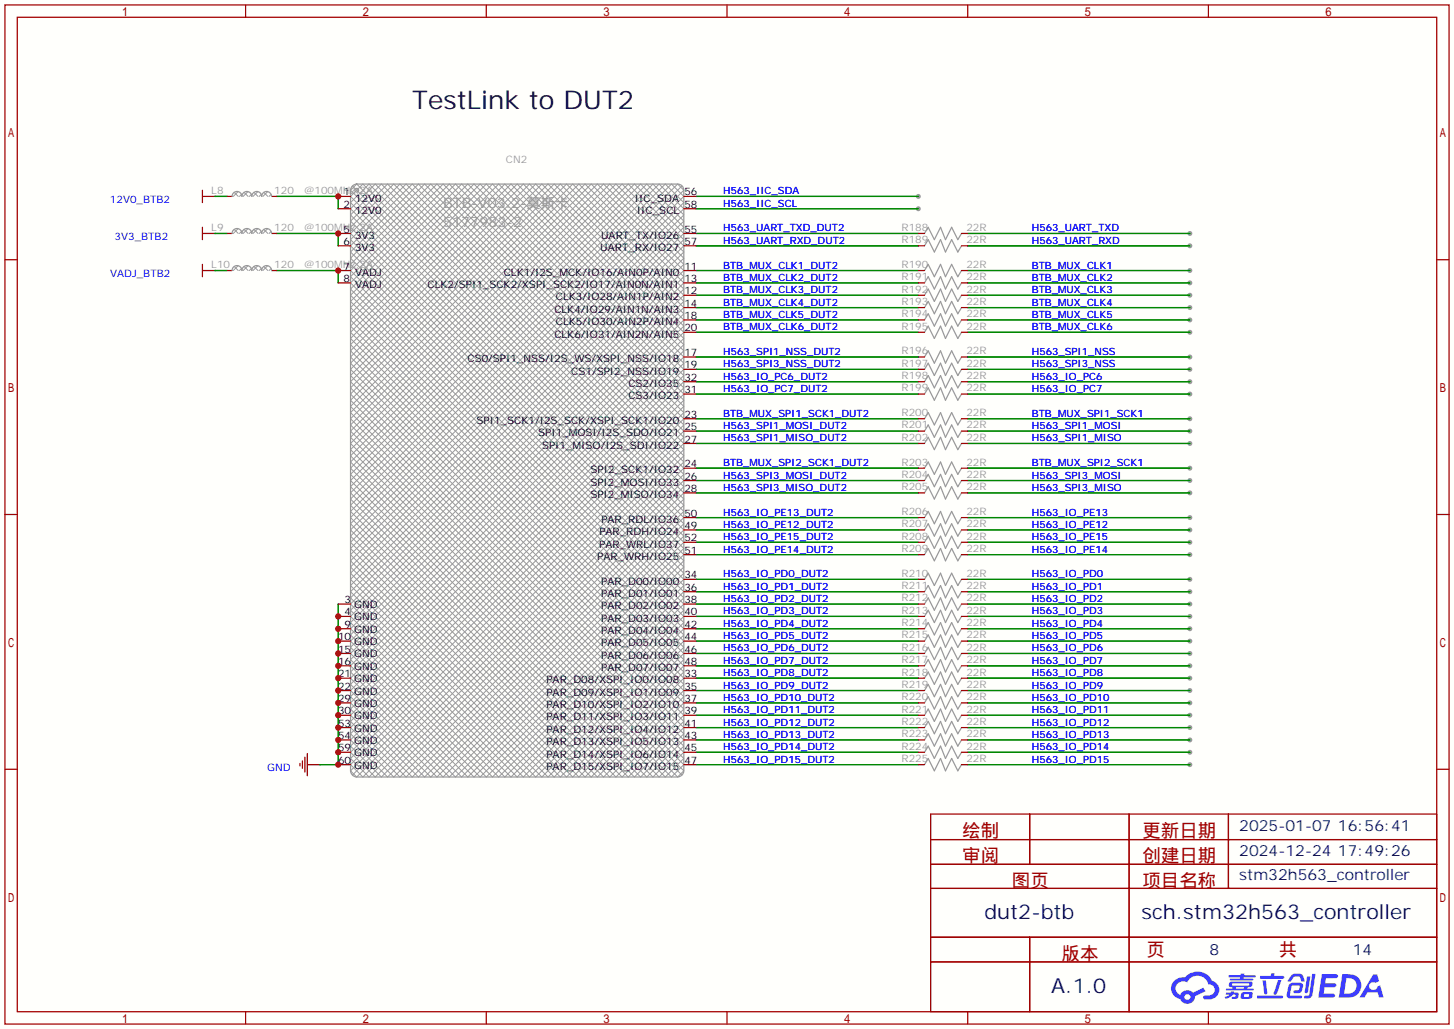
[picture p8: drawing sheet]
<svg xmlns="http://www.w3.org/2000/svg" width="299mm" height="212mm" viewBox="0 0 299 212" stroke-linecap="round" stroke-linejoin="round" font-family="sans-serif">
<defs><g id="words">
<text font-size="5.3" x="84.8" y="22.4">TestLink to DUT2</text>
<g font-size="4.2" fill="#000080">
<text x="202.6" y="189">dut2-btb</text>
<text x="234.9" y="189">sch.stm32h563_controller</text>
<text x="216.3" y="204.2">A.1.0</text>
</g>
<g font-size="3.8" fill="#a00000">
<text x="198" y="172.2">绘制</text>
<text x="235.1" y="172.2">更新日期</text>
<text x="198" y="177.3">审阅</text>
<text x="235.1" y="177.3">创建日期</text>
<text x="208.2" y="182.4">图页</text>
<text x="235.1" y="182.4">项目名称</text>
<text x="218.4" y="197.4">版本</text>
<text x="236" y="196.6">页</text>
<text x="263.1" y="196.6">共</text>
</g>
<g font-size="3.2" fill="#000080">
<text x="255" y="170.9">2025-01-07</text>
<text x="275.3" y="170.9">16:56:41</text>
<text x="255" y="176">2024-12-24</text>
<text x="275.3" y="176">17:49:26</text>
<text x="255" y="181">stm32h563_controller</text>
<text x="248.9" y="196.3">8</text>
<text x="278.4" y="196.3">14</text>
</g>
<g font-size="2.9" fill="#999">
<text x="91.2" y="42.8">BTB-V03.2-莫斯卡</text>
<text x="91.2" y="46.6">5177983-2</text>
</g>
<g font-size="2.1" fill="#999">
<text x="104.1" y="33.4">CN2</text>
<text x="43.5" y="39.9">L8</text>
<text x="56.4" y="39.9">120</text>
<text x="62.6" y="39.9">@100MHz,2A</text>
<text x="43.5" y="47.5">L9</text>
<text x="56.4" y="47.5">120</text>
<text x="62.6" y="47.5">@100MHz,2A</text>
<text x="185.5" y="47.5">R188</text>
<text x="198.9" y="47.5">22R</text>
<text x="185.5" y="50">R189</text>
<text x="198.9" y="50">22R</text>
<text x="43.5" y="55.1">L10</text>
<text x="56.4" y="55.1">120</text>
<text x="62.6" y="55.1">@100MHz,2A</text>
<text x="185.5" y="55.1">R190</text>
<text x="185.5" y="57.6">R191</text>
<text x="198.9" y="55.1">22R</text>
<text x="198.9" y="57.6">22R</text>
<text x="185.5" y="60.2">R192</text>
<text x="185.5" y="62.7">R193</text>
<text x="185.5" y="65.2">R194</text>
<text x="198.9" y="60.2">22R</text>
<text x="198.9" y="62.7">22R</text>
<text x="198.9" y="65.2">22R</text>
<text x="185.5" y="67.8">R195</text>
<text x="198.9" y="67.8">22R</text>
<text x="185.5" y="72.9">R196</text>
<text x="185.5" y="75.4">R197</text>
<text x="185.5" y="77.9">R198</text>
<text x="198.9" y="72.9">22R</text>
<text x="198.9" y="75.4">22R</text>
<text x="198.9" y="77.9">22R</text>
<text x="185.5" y="80.5">R199</text>
<text x="198.9" y="80.5">22R</text>
<text x="185.5" y="85.6">R200</text>
<text x="185.5" y="88.1">R201</text>
<text x="198.9" y="85.6">22R</text>
<text x="198.9" y="88.1">22R</text>
<text x="185.5" y="90.6">R202</text>
<text x="185.5" y="95.7">R203</text>
<text x="198.9" y="90.6">22R</text>
<text x="198.9" y="95.7">22R</text>
<text x="185.5" y="98.3">R204</text>
<text x="185.5" y="100.8">R205</text>
<text x="198.9" y="98.3">22R</text>
<text x="198.9" y="100.8">22R</text>
<text x="185.5" y="105.9">R206</text>
<text x="198.9" y="105.9">22R</text>
<text x="185.5" y="108.4">R207</text>
<text x="185.5" y="111">R208</text>
<text x="185.5" y="113.5">R209</text>
<text x="198.9" y="108.4">22R</text>
<text x="198.9" y="111">22R</text>
<text x="198.9" y="113.5">22R</text>
<text x="185.5" y="118.6">R210</text>
<text x="198.9" y="118.6">22R</text>
<text x="185.5" y="121.1">R211</text>
<text x="185.5" y="123.7">R212</text>
<text x="198.9" y="121.1">22R</text>
<text x="198.9" y="123.7">22R</text>
<text x="185.5" y="126.2">R213</text>
<text x="185.5" y="128.7">R214</text>
<text x="185.5" y="131.3">R215</text>
<text x="198.9" y="126.2">22R</text>
<text x="198.9" y="128.7">22R</text>
<text x="198.9" y="131.3">22R</text>
<text x="185.5" y="133.8">R216</text>
<text x="185.5" y="136.4">R217</text>
<text x="198.9" y="133.8">22R</text>
<text x="198.9" y="136.4">22R</text>
<text x="185.5" y="138.9">R218</text>
<text x="185.5" y="141.4">R219</text>
<text x="185.5" y="144">R220</text>
<text x="198.9" y="138.9">22R</text>
<text x="198.9" y="141.4">22R</text>
<text x="198.9" y="144">22R</text>
<text x="185.5" y="146.5">R221</text>
<text x="185.5" y="149.1">R222</text>
<text x="198.9" y="146.5">22R</text>
<text x="198.9" y="149.1">22R</text>
<text x="185.5" y="151.6">R223</text>
<text x="185.5" y="154.1">R224</text>
<text x="198.9" y="151.6">22R</text>
<text x="198.9" y="154.1">22R</text>
<text x="185.5" y="156.7">R225</text>
<text x="198.9" y="156.7">22R</text>
</g>
<g font-size="2.1" fill="#00f">
<text x="22.6" y="41.8">12V0_BTB2</text>
<text x="148.8" y="40">H563_IIC_SDA</text>
<text x="148.8" y="42.5">H563_IIC_SCL</text>
<text x="148.8" y="47.6">H563_UART_TXD_DUT2</text>
<text x="212.3" y="47.6">H563_UART_TXD</text>
<text x="23.6" y="49.4">3V3_BTB2</text>
<text x="148.8" y="50.1">H563_UART_RXD_DUT2</text>
<text x="212.3" y="50.1">H563_UART_RXD</text>
<text x="22.7" y="57.1">VADJ_BTB2</text>
<text x="148.8" y="55.2">BTB_MUX_CLK1_DUT2</text>
<text x="148.8" y="57.8">BTB_MUX_CLK2_DUT2</text>
<text x="212.3" y="57.8">BTB_MUX_CLK2</text>
<text x="212.3" y="55.2">BTB_MUX_CLK1</text>
<text x="148.8" y="60.3">BTB_MUX_CLK3_DUT2</text>
<text x="148.8" y="62.8">BTB_MUX_CLK4_DUT2</text>
<text x="148.8" y="65.4">BTB_MUX_CLK5_DUT2</text>
<text x="212.3" y="65.4">BTB_MUX_CLK5</text>
<text x="212.3" y="62.8">BTB_MUX_CLK4</text>
<text x="212.3" y="60.3">BTB_MUX_CLK3</text>
<text x="148.8" y="67.9">BTB_MUX_CLK6_DUT2</text>
<text x="212.3" y="67.9">BTB_MUX_CLK6</text>
<text x="148.8" y="75.5">H563_SPI3_NSS_DUT2</text>
<text x="148.8" y="73">H563_SPI1_NSS_DUT2</text>
<text x="212.3" y="73">H563_SPI1_NSS</text>
<text x="212.3" y="75.5">H563_SPI3_NSS</text>
<text x="148.8" y="80.6">H563_IO_PC7_DUT2</text>
<text x="148.8" y="78.1">H563_IO_PC6_DUT2</text>
<text x="212.3" y="78.1">H563_IO_PC6</text>
<text x="212.3" y="80.6">H563_IO_PC7</text>
<text x="148.8" y="85.7">BTB_MUX_SPI1_SCK1_DUT2</text>
<text x="148.8" y="88.2">H563_SPI1_MOSI_DUT2</text>
<text x="212.3" y="88.2">H563_SPI1_MOSI</text>
<text x="212.3" y="85.7">BTB_MUX_SPI1_SCK1</text>
<text x="148.8" y="90.8">H563_SPI1_MISO_DUT2</text>
<text x="148.8" y="95.9">BTB_MUX_SPI2_SCK1_DUT2</text>
<text x="212.3" y="95.9">BTB_MUX_SPI2_SCK1</text>
<text x="212.3" y="90.8">H563_SPI1_MISO</text>
<text x="148.8" y="100.9">H563_SPI3_MISO_DUT2</text>
<text x="148.8" y="98.4">H563_SPI3_MOSI_DUT2</text>
<text x="212.3" y="98.4">H563_SPI3_MOSI</text>
<text x="212.3" y="100.9">H563_SPI3_MISO</text>
<text x="148.8" y="106">H563_IO_PE13_DUT2</text>
<text x="212.3" y="106">H563_IO_PE13</text>
<text x="148.8" y="111.1">H563_IO_PE15_DUT2</text>
<text x="148.8" y="108.6">H563_IO_PE12_DUT2</text>
<text x="148.8" y="113.6">H563_IO_PE14_DUT2</text>
<text x="212.3" y="113.6">H563_IO_PE14</text>
<text x="212.3" y="108.6">H563_IO_PE12</text>
<text x="212.3" y="111.1">H563_IO_PE15</text>
<text x="148.8" y="118.7">H563_IO_PD0_DUT2</text>
<text x="212.3" y="118.7">H563_IO_PD0</text>
<text x="148.8" y="121.3">H563_IO_PD1_DUT2</text>
<text x="148.8" y="123.8">H563_IO_PD2_DUT2</text>
<text x="212.3" y="123.8">H563_IO_PD2</text>
<text x="212.3" y="121.3">H563_IO_PD1</text>
<text x="148.8" y="126.3">H563_IO_PD3_DUT2</text>
<text x="148.8" y="131.4">H563_IO_PD5_DUT2</text>
<text x="148.8" y="128.9">H563_IO_PD4_DUT2</text>
<text x="212.3" y="128.9">H563_IO_PD4</text>
<text x="212.3" y="131.4">H563_IO_PD5</text>
<text x="212.3" y="126.3">H563_IO_PD3</text>
<text x="148.8" y="136.5">H563_IO_PD7_DUT2</text>
<text x="148.8" y="134">H563_IO_PD6_DUT2</text>
<text x="212.3" y="134">H563_IO_PD6</text>
<text x="212.3" y="136.5">H563_IO_PD7</text>
<text x="148.8" y="141.6">H563_IO_PD9_DUT2</text>
<text x="148.8" y="139">H563_IO_PD8_DUT2</text>
<text x="212.3" y="139">H563_IO_PD8</text>
<text x="212.3" y="141.6">H563_IO_PD9</text>
<text x="148.8" y="146.7">H563_IO_PD11_DUT2</text>
<text x="148.8" y="144.1">H563_IO_PD10_DUT2</text>
<text x="148.8" y="149.2">H563_IO_PD12_DUT2</text>
<text x="212.3" y="149.2">H563_IO_PD12</text>
<text x="212.3" y="144.1">H563_IO_PD10</text>
<text x="212.3" y="146.7">H563_IO_PD11</text>
<text x="148.8" y="151.7">H563_IO_PD13_DUT2</text>
<text x="148.8" y="154.3">H563_IO_PD14_DUT2</text>
<text x="212.3" y="154.3">H563_IO_PD14</text>
<text x="212.3" y="151.7">H563_IO_PD13</text>
<text x="55" y="158.5">GND</text>
<text x="148.8" y="156.8">H563_IO_PD15_DUT2</text>
<text x="212.3" y="156.8">H563_IO_PD15</text>
</g>
<g font-size="2.1">
<text x="70.7" y="40.2">1</text>
<text x="73.1" y="41.5">12V0</text>
<text x="130.7" y="41.5">IIC_SDA</text>
<text x="140.8" y="40.2">56</text>
<text x="70.7" y="47.8">5</text>
<text x="70.7" y="42.7">2</text>
<text x="73.1" y="44">12V0</text>
<text x="131.1" y="44">IIC_SCL</text>
<text x="140.8" y="42.7">58</text>
<text x="140.8" y="47.8">55</text>
<text x="70.7" y="50.4">6</text>
<text x="73.1" y="51.6">3V3</text>
<text x="73.1" y="49.1">3V3</text>
<text x="123.5" y="51.6">UART_RX/IO27</text>
<text x="123.7" y="49.1">UART_TX/IO26</text>
<text x="140.8" y="50.4">57</text>
<text x="70.7" y="58">8</text>
<text x="70.7" y="55.4">7</text>
<text x="73.1" y="59.2">VADJ</text>
<text x="73.1" y="56.7">VADJ</text>
<text x="88" y="59.2">CLK2/SPI1_SCK2/XSPI_SCK2/IO17/AIN0N/AIN1</text>
<text x="103.7" y="56.7">CLK1/I2S_MCK/IO16/AIN0P/AIN0</text>
<text x="140.8" y="58">13</text>
<text x="140.8" y="55.4">11</text>
<text x="114.1" y="64.3">CLK4/IO29/AIN1N/AIN3</text>
<text x="114.4" y="61.8">CLK3/IO28/AIN1P/AIN2</text>
<text x="140.8" y="65.6">18</text>
<text x="140.8" y="63.1">14</text>
<text x="140.8" y="60.5">12</text>
<text x="114.1" y="69.4">CLK6/IO31/AIN2N/AIN5</text>
<text x="114.4" y="66.9">CLK5/IO30/AIN2P/AIN4</text>
<text x="140.8" y="68.1">20</text>
<text x="96.2" y="74.5">CS0/SPI1_NSS/I2S_WS/XSPI_NSS/IO18</text>
<text x="117.6" y="77">CS1/SPI2_NSS/IO19</text>
<text x="140.8" y="73.2">17</text>
<text x="140.8" y="75.8">19</text>
<text x="129.3" y="79.6">CS2/IO35</text>
<text x="129.3" y="82.1">CS3/IO23</text>
<text x="140.8" y="78.3">32</text>
<text x="140.8" y="80.8">31</text>
<text x="98.1" y="87.2">SPI1_SCK1/I2S_SCK/XSPI_SCK1/IO20</text>
<text x="110.8" y="89.7">SPI1_MOSI/I2S_SDO/IO21</text>
<text x="140.8" y="85.9">23</text>
<text x="140.8" y="88.5">25</text>
<text x="111.5" y="92.3">SPI1_MISO/I2S_SDI/IO22</text>
<text x="140.8" y="91">27</text>
<text x="121.5" y="99.9">SPI2_MOSI/IO33</text>
<text x="121.5" y="97.3">SPI2_SCK1/IO32</text>
<text x="140.8" y="98.6">26</text>
<text x="140.8" y="101.2">28</text>
<text x="140.8" y="96.1">24</text>
<text x="121.5" y="102.4">SPI2_MISO/IO34</text>
<text x="123.8" y="107.5">PAR_RDL/IO36</text>
<text x="140.8" y="106.2">50</text>
<text x="123.3" y="112.6">PAR_WRL/IO37</text>
<text x="123.3" y="110">PAR_RDH/IO24</text>
<text x="140.8" y="113.9">51</text>
<text x="140.8" y="111.3">52</text>
<text x="140.8" y="108.8">49</text>
<text x="122.9" y="115.1">PAR_WRH/IO25</text>
<text x="140.8" y="118.9">34</text>
<text x="70.9" y="124">3</text>
<text x="72.9" y="125">GND</text>
<text x="123.7" y="120.2">PAR_D00/IO00</text>
<text x="123.7" y="122.7">PAR_D01/IO01</text>
<text x="123.7" y="125.3">PAR_D02/IO02</text>
<text x="140.8" y="121.5">36</text>
<text x="140.8" y="124">38</text>
<text x="69.6" y="131.6">10</text>
<text x="70.9" y="129.1">9</text>
<text x="70.9" y="126.6">4</text>
<text x="72.9" y="130.1">GND</text>
<text x="72.9" y="127.6">GND</text>
<text x="123.7" y="127.8">PAR_D03/IO03</text>
<text x="123.7" y="130.4">PAR_D04/IO04</text>
<text x="140.8" y="126.6">40</text>
<text x="140.8" y="129.1">42</text>
<text x="140.8" y="131.6">44</text>
<text x="69.6" y="136.7">16</text>
<text x="69.6" y="134.2">15</text>
<text x="72.9" y="137.7">GND</text>
<text x="72.9" y="135.2">GND</text>
<text x="72.9" y="132.7">GND</text>
<text x="123.7" y="132.9">PAR_D05/IO05</text>
<text x="123.7" y="135.4">PAR_D06/IO06</text>
<text x="123.7" y="138">PAR_D07/IO07</text>
<text x="140.8" y="134.2">46</text>
<text x="140.8" y="136.7">48</text>
<text x="69.6" y="141.8">22</text>
<text x="69.6" y="139.3">21</text>
<text x="72.9" y="142.8">GND</text>
<text x="72.9" y="140.3">GND</text>
<text x="112.5" y="140.5">PAR_D08/XSPI_IO0/IO08</text>
<text x="112.5" y="143.1">PAR_D09/XSPI_IO1/IO09</text>
<text x="140.8" y="139.3">33</text>
<text x="140.8" y="141.8">35</text>
<text x="69.6" y="149.4">53</text>
<text x="69.6" y="146.9">30</text>
<text x="69.6" y="144.3">29</text>
<text x="72.9" y="147.9">GND</text>
<text x="72.9" y="145.4">GND</text>
<text x="112.5" y="145.6">PAR_D10/XSPI_IO2/IO10</text>
<text x="112.5" y="148.1">PAR_D11/XSPI_IO3/IO11</text>
<text x="140.8" y="144.3">37</text>
<text x="140.8" y="146.9">39</text>
<text x="140.8" y="149.4">41</text>
<text x="69.6" y="154.5">59</text>
<text x="69.6" y="152">54</text>
<text x="72.9" y="155.5">GND</text>
<text x="72.9" y="153">GND</text>
<text x="72.9" y="150.4">GND</text>
<text x="112.5" y="150.7">PAR_D12/XSPI_IO4/IO12</text>
<text x="112.5" y="153.2">PAR_D13/XSPI_IO5/IO13</text>
<text x="112.5" y="155.8">PAR_D14/XSPI_IO6/IO14</text>
<text x="140.8" y="152">43</text>
<text x="140.8" y="154.5">45</text>
<text x="69.6" y="157">60</text>
<text x="72.9" y="158.1">GND</text>
<text x="112.5" y="158.3">PAR_D15/XSPI_IO7/IO15</text>
<text x="140.8" y="157">47</text>
</g>
</g></defs>
<path d="M0 0h299.2v211.6h-299.2z" fill="#fffffc"/>
<g fill="#999">
<circle cx="189" cy="40.4" r=".51"/>
<circle cx="189" cy="42.9" r=".51"/>
<circle cx="244.9" cy="50.5" r=".51"/>
<circle cx="244.9" cy="48" r=".51"/>
<circle cx="244.9" cy="154.7" r=".51"/>
<circle cx="244.9" cy="157.2" r=".51"/>
<circle cx="244.9" cy="149.6" r=".51"/>
<circle cx="244.9" cy="152.1" r=".51"/>
<circle cx="244.9" cy="144.5" r=".51"/>
<circle cx="244.9" cy="147.1" r=".51"/>
<circle cx="244.9" cy="139.4" r=".51"/>
<circle cx="244.9" cy="142" r=".51"/>
<circle cx="244.9" cy="134.4" r=".51"/>
<circle cx="244.9" cy="136.9" r=".51"/>
<circle cx="244.9" cy="129.3" r=".51"/>
<circle cx="244.9" cy="131.8" r=".51"/>
<circle cx="244.9" cy="124.2" r=".51"/>
<circle cx="244.9" cy="126.7" r=".51"/>
<circle cx="244.9" cy="121.7" r=".51"/>
<circle cx="244.9" cy="114" r=".51"/>
<circle cx="244.9" cy="119.1" r=".51"/>
<circle cx="244.9" cy="106.4" r=".51"/>
<circle cx="244.9" cy="109" r=".51"/>
<circle cx="244.9" cy="111.5" r=".51"/>
<circle cx="244.9" cy="96.3" r=".51"/>
<circle cx="244.9" cy="98.8" r=".51"/>
<circle cx="244.9" cy="101.3" r=".51"/>
<circle cx="244.9" cy="91.2" r=".51"/>
<circle cx="244.9" cy="88.6" r=".51"/>
<circle cx="244.9" cy="73.4" r=".51"/>
<circle cx="244.9" cy="75.9" r=".51"/>
<circle cx="244.9" cy="78.5" r=".51"/>
<circle cx="244.9" cy="81" r=".51"/>
<circle cx="244.9" cy="86.1" r=".51"/>
<circle cx="244.9" cy="68.3" r=".51"/>
<circle cx="244.9" cy="65.8" r=".51"/>
<circle cx="244.9" cy="63.2" r=".51"/>
<circle cx="244.9" cy="60.7" r=".51"/>
<circle cx="244.9" cy="58.2" r=".51"/>
<circle cx="244.9" cy="55.6" r=".51"/>
</g>
<g fill="none" stroke="#a10000" stroke-width=".25">
<path d="M1 1h297.2v209.6h-297.2zM3.6 3.6h292.1v204.4h-292.1zM50.5 1v2.6M100.1 1v2.6M149.6 1v2.6M199.1 1v2.6M248.7 1v2.6M1 53.4h2.6M295.7 53.4h2.5M1 105.8h2.6M295.7 105.8h2.5M1 158.2h2.6"/>
<path d="M295.7 158.2h2.5M50.5 208v2.6M100.1 208v2.6M149.6 208v2.6M199.1 208v2.6M248.7 208v2.6"/>
</g>
<g fill="#5487ff">
<path d="M272 200.3h2.7a.48 .48 0 0 1 .7 .4 .48 .48 0 0 1-.7 .4h-1.8l-.2 1.1h1.9a.43 .43 0 0 1 .4 .4 .43 .43 0 0 1-.5 .4h-1.9l-.2 1.3h1.7a.45 .45 0 0 1 .6 .2 .45 .45 0 0 1-.2 .6h-3.2z"/>
<path d="M282.6 200.3h.8l.4 1.5-.7 .3a.84 .84 0 0 0-1.2 .3 .84 .84 0 0 0 .3 1.1 .84 .84 0 0 0 1.1-.4l.1-.2 .6-.3 .7 2.5h-.9l-.3-1h-2.1l-.6 1h-1.1z"/>
<path d="M269 200.8h.7l-.5 3.1a.36 .36 0 0 1-.4 .3 .36 .36 0 0 1-.3-.3z"/>
<path d="M270 200.2h.7l-.6 4.3a1.13 1.13 0 0 1-1.8 .6l.2-.4h.8l.1-.2z"/>
<path d="M265.7 200.6l.6-.4h1a.77 .77 0 0 1 .9 .5l.3 1-.2 .2h-.5l-.3-.9-.2-.2-1 .1-.7 1-.6-.1v-.2z"/>
<path d="M265.3 202.4l.5-.3h1.7a.81 .81 0 0 1 .7 .5 .81 .81 0 0 1-.2 .8 .81 .81 0 0 1-.9 .8h-.7a.32 .32 0 0 1-.3-.3 .32 .32 0 0 1 .4-.3h.8l.2-.9-1.7 .1-.3 1.8 2.2 .1a.32 .32 0 0 1 .3 .4 .32 .32 0 0 1-.4 .2h-2.3l-.4-.3-.1-.5z"/>
<path d="M258.7 204.7h5a.33 .33 0 0 1 .4 .3 .33 .33 0 0 1-.4 .3h-4.9l-.1-.1z"/>
<path d="M263 201.5h.7l-.6 2a.98 .98 0 0 1-.8 1.1l-.2-.3z"/>
<path d="M259.8 201.6h.7l.3 2.5a.34 .34 0 0 1-.3 .4 .34 .34 0 0 1-.4-.3z"/>
<path d="M259.3 200.7h2.2l.2-.6h.6l-.1 .6h1.8a.32 .32 0 0 1 .3 .3 .32 .32 0 0 1-.4 .3h-4.5l-.1-.2z"/>
<path d="M252.3 204.1h.9l.1-.3h.7l-.1 .3h.9a.82 .82 0 0 1-.6 1.3h-.7v-.4l.7-.2v-.2l-.5-.1-.4 .5-1.1 .4-.2-.4 1-.5h-.8z"/>
<path d="M252.9 200.5h2.4l.1-.3h.7l-.1 .3h2.2l.3 .3-.3 .2h-2.2l-.1 .2h1.8l.2 .3-.2 .1h-4.5l-.1-.1v-.3h2l.1-.2h-2.3l-.1-.2z"/>
<path d="M276.2 200.3l-.7 4.9h1.6a2.5 2.5 0 0 0 3.1-2.5 2.5 2.5 0 0 0-3.1-2.4zM277.1 201.1a1.61 1.61 0 0 1 2 1.5 1.61 1.61 0 0 1-1.8 1.7h-.7z"/>
<path d="M253 202a.55 .55 0 0 0-.2 .8 .55 .55 0 0 0 .7 .2l.1 .3h-1.3v.3l5.5 .1 .2-.2-.2-.2h-1.2l.2-.3a.7 .7 0 0 0 .9-.3 .7 .7 0 0 0-.1-.8l-4.1-.1zM253.6 202.3l3.3-.1 .2 .1-.2 .3h-3.2zM254.3 203h1.7l-.1 .3h-1.5z"/>
<path d="M255.5 204.2a1.05 1.05 0 0 0-.1 1.2 2.91 2.91 0 0 0 2.2-.2 .98 .98 0 0 0 0-1.2h-1.6zM256.1 204.5l.8-.1 .1 .1v.3l-.2 .2-.8-.1z"/>
<path d="M241.7 201.6a2.23 2.23 0 0 0-.6 2.3 2.23 2.23 0 0 0 1.8 1.6 1.58 1.58 0 0 0 1.7 .9 1.58 1.58 0 0 0 1.3-1.5l2.2-1.1-.5-.7-2.1 1a1.65 1.65 0 0 0-2.6 .4 1.45 1.45 0 0 1-.8-1.9 1.45 1.45 0 0 1 2-.7l.2 .1a2.3 2.3 0 0 1 2.3-1.3 2.3 2.3 0 0 1 2.1 1.7 1.12 1.12 0 0 1 1.3 1 1.12 1.12 0 0 1-1.2 1.2h-.7a.45 .45 0 0 0-.5 .4 .45 .45 0 0 0 .4 .5 2.21 2.21 0 0 0 2.2-.5 2.21 2.21 0 0 0 .5-2.3 2.13 2.13 0 0 0-1.3-1.1 3.3 3.3 0 0 0-5.5-.7l-1.2 .1zM243.8 205a.57 .57 0 0 1 1.1 0 .57 .57 0 0 1-1.1 0z"/>
</g>
<g fill="none" stroke="#a10000" stroke-width=".25">
<path d="M41.7 39.1v2.6M41.7 55.6h2.5M41.7 46.7v2.6M41.7 54.4v2.5M41.7 48h2.5M41.7 40.4h2.5M61.7 157v.5M62.2 156.5v1.5M62.7 155.7v3.1M63.2 157.2h2.6M63.2 154.9v4.6M191.5 167.4h104.2v40.6h-104.2z"/>
<path d="M191.5 172.6h104.2M191.5 177.7h104.2M211.9 167.4v10.3M232.3 167.4v40.6M252.8 167.4v15.3M191.5 182.7h104.2M191.5 192.7h104.2M191.5 197.8h104.2M211.9 192.7v15.3"/>
</g>
<g fill="none" stroke="#870000" stroke-width=".25">
<path d="M44.2 55.6h.1M44.2 48h.1M44.2 40.4h.1M46.7 40.4h1.1M46.7 48h1.1M46.7 55.6h1.1M55.9 40.4h1M55.9 48h1M55.9 55.6h1M69.6 40.4h2.5M69.6 48h2.5M69.6 50.5h2.5"/>
<path d="M69.6 55.6h2.5M69.6 58.2h2.5M69.6 42.9h2.5M140.7 40.4h2.6M140.7 48h2.6M140.7 50.5h2.6M140.7 55.6h2.6M140.7 58.2h2.6M140.7 42.9h2.6M189 48h1.2M189 50.5h1.2M189 55.6h1.2"/>
<path d="M189 58.2h1.2M197.9 48h1.2M197.9 50.5h1.2M197.9 55.6h1.2M197.9 58.2h1.2M140.7 60.7h2.6M140.7 63.2h2.6M140.7 65.8h2.6M140.7 68.3h2.6M140.7 73.4h2.6M140.7 75.9h2.6M140.7 78.5h2.6"/>
<path d="M189 60.7h1.2M189 63.2h1.2M189 65.8h1.2M189 68.3h1.2M189 73.4h1.2M189 75.9h1.2M189 78.5h1.2M197.9 60.7h1.2M197.9 63.2h1.2M197.9 65.8h1.2M197.9 68.3h1.2M197.9 73.4h1.2"/>
<path d="M197.9 75.9h1.2M197.9 78.5h1.2M140.7 81h2.6M140.7 86.1h2.6M140.7 88.6h2.6M140.7 91.2h2.6M140.7 96.3h2.6M140.7 98.8h2.6M189 81h1.2M189 86.1h1.2M189 88.6h1.2M189 91.2h1.2"/>
<path d="M189 96.3h1.2M189 98.8h1.2M197.9 81h1.2M197.9 86.1h1.2M197.9 88.6h1.2M197.9 91.2h1.2M197.9 96.3h1.2M197.9 98.8h1.2M140.7 101.3h2.6M140.7 106.4h2.6M140.7 109h2.6M140.7 111.5h2.6"/>
<path d="M140.7 114h2.6M140.7 119.1h2.6M189 101.3h1.2M189 106.4h1.2M189 109h1.2M189 111.5h1.2M189 114h1.2M189 119.1h1.2M197.9 101.3h1.2M197.9 106.4h1.2M197.9 109h1.2M197.9 111.5h1.2"/>
<path d="M197.9 114h1.2M197.9 119.1h1.2M69.6 124.2h2.5M69.6 126.7h2.5M69.6 129.3h2.5M69.6 131.8h2.5M69.6 134.4h2.5M69.6 136.9h2.5M69.6 139.4h2.5M140.7 121.7h2.6M140.7 124.2h2.6M140.7 126.7h2.6"/>
<path d="M140.7 129.3h2.6M140.7 131.8h2.6M140.7 134.4h2.6M140.7 136.9h2.6M140.7 139.4h2.6M189 121.7h1.2M189 124.2h1.2M189 126.7h1.2M189 129.3h1.2M189 131.8h1.2M189 134.4h1.2M189 136.9h1.2"/>
<path d="M189 139.4h1.2M197.9 121.7h1.2M197.9 124.2h1.2M197.9 126.7h1.2M197.9 129.3h1.2M197.9 131.8h1.2M197.9 134.4h1.2M197.9 136.9h1.2M197.9 139.4h1.2M65.8 157.2h.1M69.6 142h2.5M69.6 144.5h2.5"/>
<path d="M69.6 147.1h2.5M69.6 149.6h2.5M69.6 152.1h2.5M69.6 154.7h2.5M69.6 157.2h2.5M140.7 142h2.6M140.7 144.5h2.6M140.7 147.1h2.6M140.7 149.6h2.6M140.7 152.1h2.6M140.7 154.7h2.6M140.7 157.2h2.6"/>
<path d="M189 142h1.2M189 144.5h1.2M189 147.1h1.2M189 149.6h1.2M189 152.1h1.2M189 154.7h1.2M189 157.2h1.2M197.9 142h1.2M197.9 144.5h1.2M197.9 147.1h1.2M197.9 149.6h1.2M197.9 152.1h1.2"/>
<path d="M197.9 154.7h1.2M197.9 157.2h1.2"/>
</g>
<g fill="none" stroke="#008700" stroke-width=".25">
<path d="M44.2 40.4h2.5M44.2 48h2.5M44.2 55.6h2.5M56.9 40.4h12.7v2.5M56.9 48h12.7v2.5M56.9 55.6h12.7v2.6M143.3 40.4h45.7M143.3 42.9h45.7M143.3 48h45.7M143.3 50.5h45.7M143.3 55.6h45.7M143.3 58.2h45.7"/>
<path d="M199.1 48h45.8M199.1 50.5h45.8M199.1 55.6h45.8M199.1 58.2h45.8M143.3 60.7h45.7M143.3 63.2h45.7M143.3 65.8h45.7M143.3 68.3h45.7M143.3 78.5h45.7M143.3 75.9h45.7M143.3 73.4h45.7M199.1 60.7h45.8"/>
<path d="M199.1 63.2h45.8M199.1 65.8h45.8M199.1 68.3h45.8M199.1 78.5h45.8M199.1 75.9h45.8M199.1 73.4h45.8M143.3 86.1h45.7M143.3 81h45.7M143.3 88.6h45.7M143.3 91.2h45.7M143.3 98.8h45.7M143.3 96.3h45.7"/>
<path d="M199.1 86.1h45.8M199.1 81h45.8M199.1 88.6h45.8M199.1 91.2h45.8M199.1 98.8h45.8M199.1 96.3h45.8M143.3 101.3h45.7M143.3 111.5h45.7M143.3 109h45.7M143.3 106.4h45.7M143.3 119.1h45.7M143.3 114h45.7"/>
<path d="M199.1 101.3h45.8M199.1 111.5h45.8M199.1 109h45.8M199.1 106.4h45.8M199.1 119.1h45.8M199.1 114h45.8M69.6 124.2v33h-3.8M143.3 121.7h45.7M143.3 126.7h45.7M143.3 124.2h45.7M143.3 131.8h45.7M143.3 129.3h45.7"/>
<path d="M143.3 136.9h45.7M143.3 134.4h45.7M143.3 139.4h45.7M199.1 121.7h45.8M199.1 126.7h45.8M199.1 124.2h45.8M199.1 131.8h45.8M199.1 129.3h45.8M199.1 136.9h45.8M199.1 134.4h45.8M199.1 139.4h45.8M143.3 157.2h45.7"/>
<path d="M143.3 142h45.7M143.3 147.1h45.7M143.3 144.5h45.7M143.3 152.1h45.7M143.3 149.6h45.7M143.3 154.7h45.7M199.1 157.2h45.8M199.1 142h45.8M199.1 147.1h45.8M199.1 144.5h45.8M199.1 152.1h45.8M199.1 149.6h45.8"/>
<path d="M199.1 154.7h45.8"/>
</g>
<g fill="none" stroke="#999" stroke-width=".21">
<path d="M48.2 39.6l.8 .8M49 39.4l-1 1M49.7 40l-.4 .4M50.2 39.6l.9 .8M51 39.4l-1 1M51.7 40l-.4 .4M52.3 39.6l.8 .8M53.1 39.4l-1 1M53.8 40l-.5 .4M54.3 39.6l.8 .8M55.1 39.4l-1 1M55.8 40l-.4 .4"/>
<path d="M72.1 39.1l1.3-1.3 67.3 67.4-54.6 54.6-14-14 68.6-68.6-39.4-39.4-29.2 29.3 68.6 68.5-24.1 24.2-44.5-44.5 68.6-68.6-8.9-8.9-59.7 59.7 62.3 62.3 6.3-6.4-68.6-68.6 47-47 21.6 21.6-68.6 68.6 31.8 31.8 36.8-36.9-68.6-68.5 16.5-16.6 52.1 52.1-68.6 68.6 1.3 1.3 67.3-67.3-54.6-54.7-14 14 68.6 68.6-39.4 39.4-29.2-29.2 68.6-68.6-24.1-24.2-44.5 44.5 68.6 68.6-8.9 8.9-59.7-59.7 62.3-62.3 6.3 6.4-68.6 68.6 47 47 21.6-21.6-68.6-68.6 31.8-31.8 36.8 36.9-68.6 68.6 16.5 16.5 52.1-52.1zM72.5 38.2l68.2 68.2-53.3 53.4-15.3-15.3 68.6-68.6-38.1-38.1-30.5 30.5 68.6 68.6-22.8 22.9-45.8-45.8 68.6-68.5-7.6-7.7-61 61 61 61 7.6-7.7-68.6-68.5 45.8-45.8 22.8 22.9-68.6 68.6 30.5 30.5 38.1-38.1-68.6-68.6 15.3-15.3 53.3 53.4-68.2 68.2M73.6 38.8l.1 .2M73.7 39.3l-.1 .2M74.7 37.8l66 66.1-55.9 55.9-12.7-12.7 68.6-68.6-40.6-40.7-28 28 68.6 68.6-25.4 25.4-43.2-43.2 68.6-68.6-10.1-10.2-58.5 58.5 63.5 63.5 5.1-5.1-68.6-68.6 48.3-48.3 20.3 20.4-68.6 68.5 33.1 33.1 35.5-35.6-68.6-68.6 17.8-17.8 50.8 50.8-68.6 68.6 2.6 2.6 66-66.1-55.9-55.9-12.7 12.7 68.6 68.6-40.6 40.7-28-28 68.6-68.6-25.4-25.4-43.2 43.2 68.6 68.6-10.1 10.2-58.5-58.5 63.5-63.5 5.1 5.1-68.6 68.6 48.3 48.3 20.3-20.4-68.6-68.5 33.1-33.1 35.5 35.6-68.6 68.6 17.8 17.8 50.8-50.8-68.6-68.6zM75.9 37.8l-3.8 3.9 68.6 68.5-49.5 49.6-19.1-19.1 68.6-68.6-34.3-34.3-34.3 34.3 68.6 68.6-19 19.1-49.6-49.6 68.6-68.5-3.8-3.9-64.8 64.8 57.2 57.2 11.4-11.5-68.6-68.5 41.9-42 26.7 26.7-68.6 68.6 26.7 26.7 41.9-41.9-68.6-68.6 11.5-11.5 57.1 57.2-64.8 64.8-3.8-3.8 68.6-68.6-49.5-49.6-19.1 19.1 68.6 68.6-34.3 34.3-34.3-34.3 68.6-68.6-19-19.1-49.6 49.6 68.6 68.6-3.8 3.8-64.8-64.8 57.2-57.2 11.4 11.5-68.6 68.6 41.9 41.9 26.7-26.7-68.6-68.6 26.7-26.7 41.9 42-68.6 68.5 11.5 11.5 57.1-57.2zM77.2 37.8l63.5 63.5-58.4 58.5-10.2-10.2 68.6-68.6-43.2-43.2-25.4 25.4 68.6 68.6-27.9 28-40.7-40.7 68.6-68.6-12.7-12.7-55.9 55.9 66.1 66.1 2.5-2.6-68.6-68.6 50.8-50.8 17.8 17.8-68.6 68.6 35.6 35.6 33-33.1-68.6-68.5 20.4-20.4 48.2 48.3-68.6 68.6 5.1 5.1 63.5-63.5-58.4-58.5-10.2 10.2 68.6 68.6-43.2 43.2-25.4-25.4 68.6-68.6-27.9-28-40.7 40.7 68.6 68.6-12.7 12.7-55.9-55.9 66.1-66.1 2.5 2.6-68.6 68.6 50.8 50.8 17.8-17.8-68.6-68.6 35.6-35.6 33 33.1-68.6 68.5 20.4 20.4 48.2-48.3-68.6-68.6zM140.3 38.2l-68.2 68.2 53.4 53.4 15.2-15.3-68.6-68.6 38.1-38.1 30.5 30.5-68.6 68.6 22.9 22.9 45.7-45.8-68.6-68.5 7.7-7.7 60.9 61-60.9 61-7.7-7.7 68.6-68.5-45.7-45.8-22.9 22.9 68.6 68.6-30.5 30.5-38.1-38.1 68.6-68.6-15.2-15.3-53.4 53.4 68.2 68.2M48.2 47.2l.8 .8M48.2 54.8l.8 .8M49 47l-1 1M49 54.6l-1 1"/>
<path d="M49.7 47.6l-.4 .4M49.7 55.2l-.4 .4M50.2 47.2l.9 .8M50.2 54.8l.9 .8M51 47l-1 1M51 54.6l-1 1M51.7 47.6l-.4 .4M51.7 55.2l-.4 .4M52.3 47.2l.8 .8M52.3 54.8l.8 .8M53.1 47l-1 1M53.1 54.6l-1 1"/>
<path d="M53.8 47.6l-.5 .4M53.8 55.2l-.5 .4M54.3 47.2l.8 .8M54.3 54.8l.8 .8M55.1 47l-1 1M55.1 54.6l-1 1M55.8 47.6l-.4 .4M55.8 55.2l-.4 .4M72.1 44.2l6.4-6.4 62.2 62.3-59.7 59.7-8.9-8.9 68.6-68.6-44.4-44.5-24.2 24.2 68.6 68.6-29.2 29.2-39.4-39.4 68.6-68.6-14-14-54.6 54.7 67.3 67.3 1.3-1.3-68.6-68.6 52.1-52.1 16.5 16.6-68.6 68.5 36.9 36.9 31.7-31.8-68.6-68.6 21.6-21.6 47 47-68.6 68.6 6.4 6.4 62.2-62.3-59.7-59.7-8.9 8.9 68.6 68.6-44.4 44.5-24.2-24.2 68.6-68.5-29.2-29.3-39.4 39.4 68.6 68.6-14 14-54.6-54.6 67.3-67.4 1.3 1.3-68.6 68.6 52.1 52.1 16.5-16.5-68.6-68.6 36.9-36.9 31.7 31.8-68.6 68.6 21.6 21.6 47-47z"/>
</g>
<g fill="none" stroke="#999" stroke-width=".25">
<path d="M72.4 38.4l.3-.3 .7-.3h66a1.27 1.27 0 0 1 1.3 1.3v119.4a1.35 1.35 0 0 1-1.3 1.3h-66a1.35 1.35 0 0 1-1.3-1.3v-119.4zM47.8 40.4a1.02 1.02 0 0 1 1-1 1.02 1.02 0 0 1 1 1 1.02 1.02 0 0 1 1-1 1.02 1.02 0 0 1 1 1 1.02 1.02 0 0 1 1-1 1.02 1.02 0 0 1 1 1 1.02 1.02 0 0 1 1.1-1 1.02 1.02 0 0 1 1 1M47.8 48a1.02 1.02 0 0 1 1-1 1.02 1.02 0 0 1 1 1 1.02 1.02 0 0 1 1-1 1.02 1.02 0 0 1 1 1 1.02 1.02 0 0 1 1-1 1.02 1.02 0 0 1 1 1 1.02 1.02 0 0 1 1.1-1 1.02 1.02 0 0 1 1 1M47.8 55.6a1.02 1.02 0 0 1 1-1 1.02 1.02 0 0 1 1 1 1.02 1.02 0 0 1 1-1 1.02 1.02 0 0 1 1 1 1.02 1.02 0 0 1 1-1 1.02 1.02 0 0 1 1 1 1.02 1.02 0 0 1 1.1-1 1.02 1.02 0 0 1 1 1M190.2 48l.8-1.3 1.3 2.6 1.2-2.6 1.1 2.6 1.2-2.6 1.3 2.6 .8-1.3M190.2 50.5l.8-1.2 1.3 2.5 1.2-2.5 1.1 2.5 1.2-2.5 1.3 2.5 .8-1.3M190.2 55.6l.8-1.2 1.3 2.5 1.2-2.5 1.1 2.5 1.2-2.5 1.3 2.5 .8-1.3M190.2 58.2l.8-1.3 1.3 2.5 1.2-2.5 1.1 2.5 1.2-2.5 1.3 2.5 .8-1.2M190.2 60.7l.8-1.3 1.3 2.6 1.2-2.6 1.1 2.6 1.2-2.6 1.3 2.6 .8-1.3M190.2 63.2l.8-1.2 1.3 2.5 1.2-2.5 1.1 2.5 1.2-2.5 1.3 2.5 .8-1.3M190.2 75.9l.8-1.2 1.3 2.5 1.2-2.5 1.1 2.5 1.2-2.5 1.3 2.5 .8-1.3M190.2 65.8l.8-1.3 1.3 2.6 1.2-2.6 1.1 2.6 1.2-2.6 1.3 2.6 .8-1.3"/>
<path d="M190.2 78.5l.8-1.3 1.3 2.6 1.2-2.6 1.1 2.6 1.2-2.6 1.3 2.6 .8-1.3M190.2 68.3l.8-1.2 1.3 2.5 1.2-2.5 1.1 2.5 1.2-2.5 1.3 2.5 .8-1.3M190.2 73.4l.8-1.3 1.3 2.6 1.2-2.6 1.1 2.6 1.2-2.6 1.3 2.6 .8-1.3M190.2 81l.8-1.2 1.3 2.5 1.2-2.5 1.1 2.5 1.2-2.5 1.3 2.5 .8-1.3M190.2 88.6l.8-1.2 1.3 2.5 1.2-2.5 1.1 2.5 1.2-2.5 1.3 2.5 .8-1.3M190.2 86.1l.8-1.3 1.3 2.6 1.2-2.6 1.1 2.6 1.2-2.6 1.3 2.6 .8-1.3M190.2 98.8l.8-1.3 1.3 2.6 1.2-2.6 1.1 2.6 1.2-2.6 1.3 2.6 .8-1.3M190.2 91.2l.8-1.3 1.3 2.6 1.2-2.6 1.1 2.6 1.2-2.6 1.3 2.6 .8-1.3M190.2 96.3l.8-1.3 1.3 2.5 1.2-2.5 1.1 2.5 1.2-2.5 1.3 2.5 .8-1.2M190.2 101.3l.8-1.2 1.3 2.5 1.2-2.5 1.1 2.5 1.2-2.5 1.3 2.5 .8-1.3M190.2 111.5l.8-1.3 1.3 2.6 1.2-2.6 1.1 2.6 1.2-2.6 1.3 2.6 .8-1.3M190.2 114l.8-1.2 1.3 2.5 1.2-2.5 1.1 2.5 1.2-2.5 1.3 2.5 .8-1.3"/>
<path d="M190.2 106.4l.8-1.2 1.3 2.5 1.2-2.5 1.1 2.5 1.2-2.5 1.3 2.5 .8-1.3M190.2 119.1l.8-1.2 1.3 2.5 1.2-2.5 1.1 2.5 1.2-2.5 1.3 2.5 .8-1.3M190.2 109l.8-1.3 1.3 2.5 1.2-2.5 1.1 2.5 1.2-2.5 1.3 2.5 .8-1.2M190.2 121.7l.8-1.3 1.3 2.5 1.2-2.5 1.1 2.5 1.2-2.5 1.3 2.5 .8-1.2M190.2 124.2l.8-1.3 1.3 2.6 1.2-2.6 1.1 2.6 1.2-2.6 1.3 2.6 .8-1.3M190.2 134.4l.8-1.3 1.3 2.5 1.2-2.5 1.1 2.5 1.2-2.5 1.3 2.5 .8-1.2M190.2 136.9l.8-1.3 1.3 2.6 1.2-2.6 1.1 2.6 1.2-2.6 1.3 2.6 .8-1.3M190.2 126.7l.8-1.2 1.3 2.5 1.2-2.5 1.1 2.5 1.2-2.5 1.3 2.5 .8-1.3M190.2 139.4l.8-1.2 1.3 2.5 1.2-2.5 1.1 2.5 1.2-2.5 1.3 2.5 .8-1.3M190.2 129.3l.8-1.3 1.3 2.6 1.2-2.6 1.1 2.6 1.2-2.6 1.3 2.6 .8-1.3M190.2 131.8l.8-1.2 1.3 2.5 1.2-2.5 1.1 2.5 1.2-2.5 1.3 2.5 .8-1.3M190.2 142l.8-1.3 1.3 2.6 1.2-2.6 1.1 2.6 1.2-2.6 1.3 2.6 .8-1.3"/>
<path d="M190.2 147.1l.8-1.3 1.3 2.5 1.2-2.5 1.1 2.5 1.2-2.5 1.3 2.5 .8-1.2M190.2 152.1l.8-1.2 1.3 2.5 1.2-2.5 1.1 2.5 1.2-2.5 1.3 2.5 .8-1.3M190.2 154.7l.8-1.3 1.3 2.6 1.2-2.6 1.1 2.6 1.2-2.6 1.3 2.6 .8-1.3M190.2 144.5l.8-1.2 1.3 2.5 1.2-2.5 1.1 2.5 1.2-2.5 1.3 2.5 .8-1.3M190.2 157.2l.8-1.2 1.3 2.5 1.2-2.5 1.1 2.5 1.2-2.5 1.3 2.5 .8-1.3M190.2 149.6l.8-1.3 1.3 2.6 1.2-2.6 1.1 2.6 1.2-2.6 1.3 2.6 .8-1.3"/>
<circle cx="73.4" cy="39.1" r=".38"/>
</g>
<g fill="#c00">
<circle cx="69.6" cy="126.7" r=".63"/>
<circle cx="69.6" cy="129.3" r=".63"/>
<circle cx="69.6" cy="131.8" r=".63"/>
<circle cx="69.6" cy="134.4" r=".63"/>
<circle cx="69.6" cy="136.9" r=".63"/>
<circle cx="69.6" cy="139.4" r=".63"/>
<circle cx="69.6" cy="142" r=".63"/>
<circle cx="69.6" cy="144.5" r=".63"/>
<circle cx="69.6" cy="147.1" r=".63"/>
<circle cx="69.6" cy="149.6" r=".63"/>
<circle cx="69.6" cy="152.1" r=".63"/>
<circle cx="69.6" cy="154.7" r=".63"/>
<circle cx="69.6" cy="157.2" r=".63"/>
<circle cx="69.6" cy="55.6" r=".63"/>
<circle cx="69.6" cy="48" r=".63"/>
<circle cx="69.6" cy="40.4" r=".63"/>
</g>
<use href="#words"/>
</svg>
